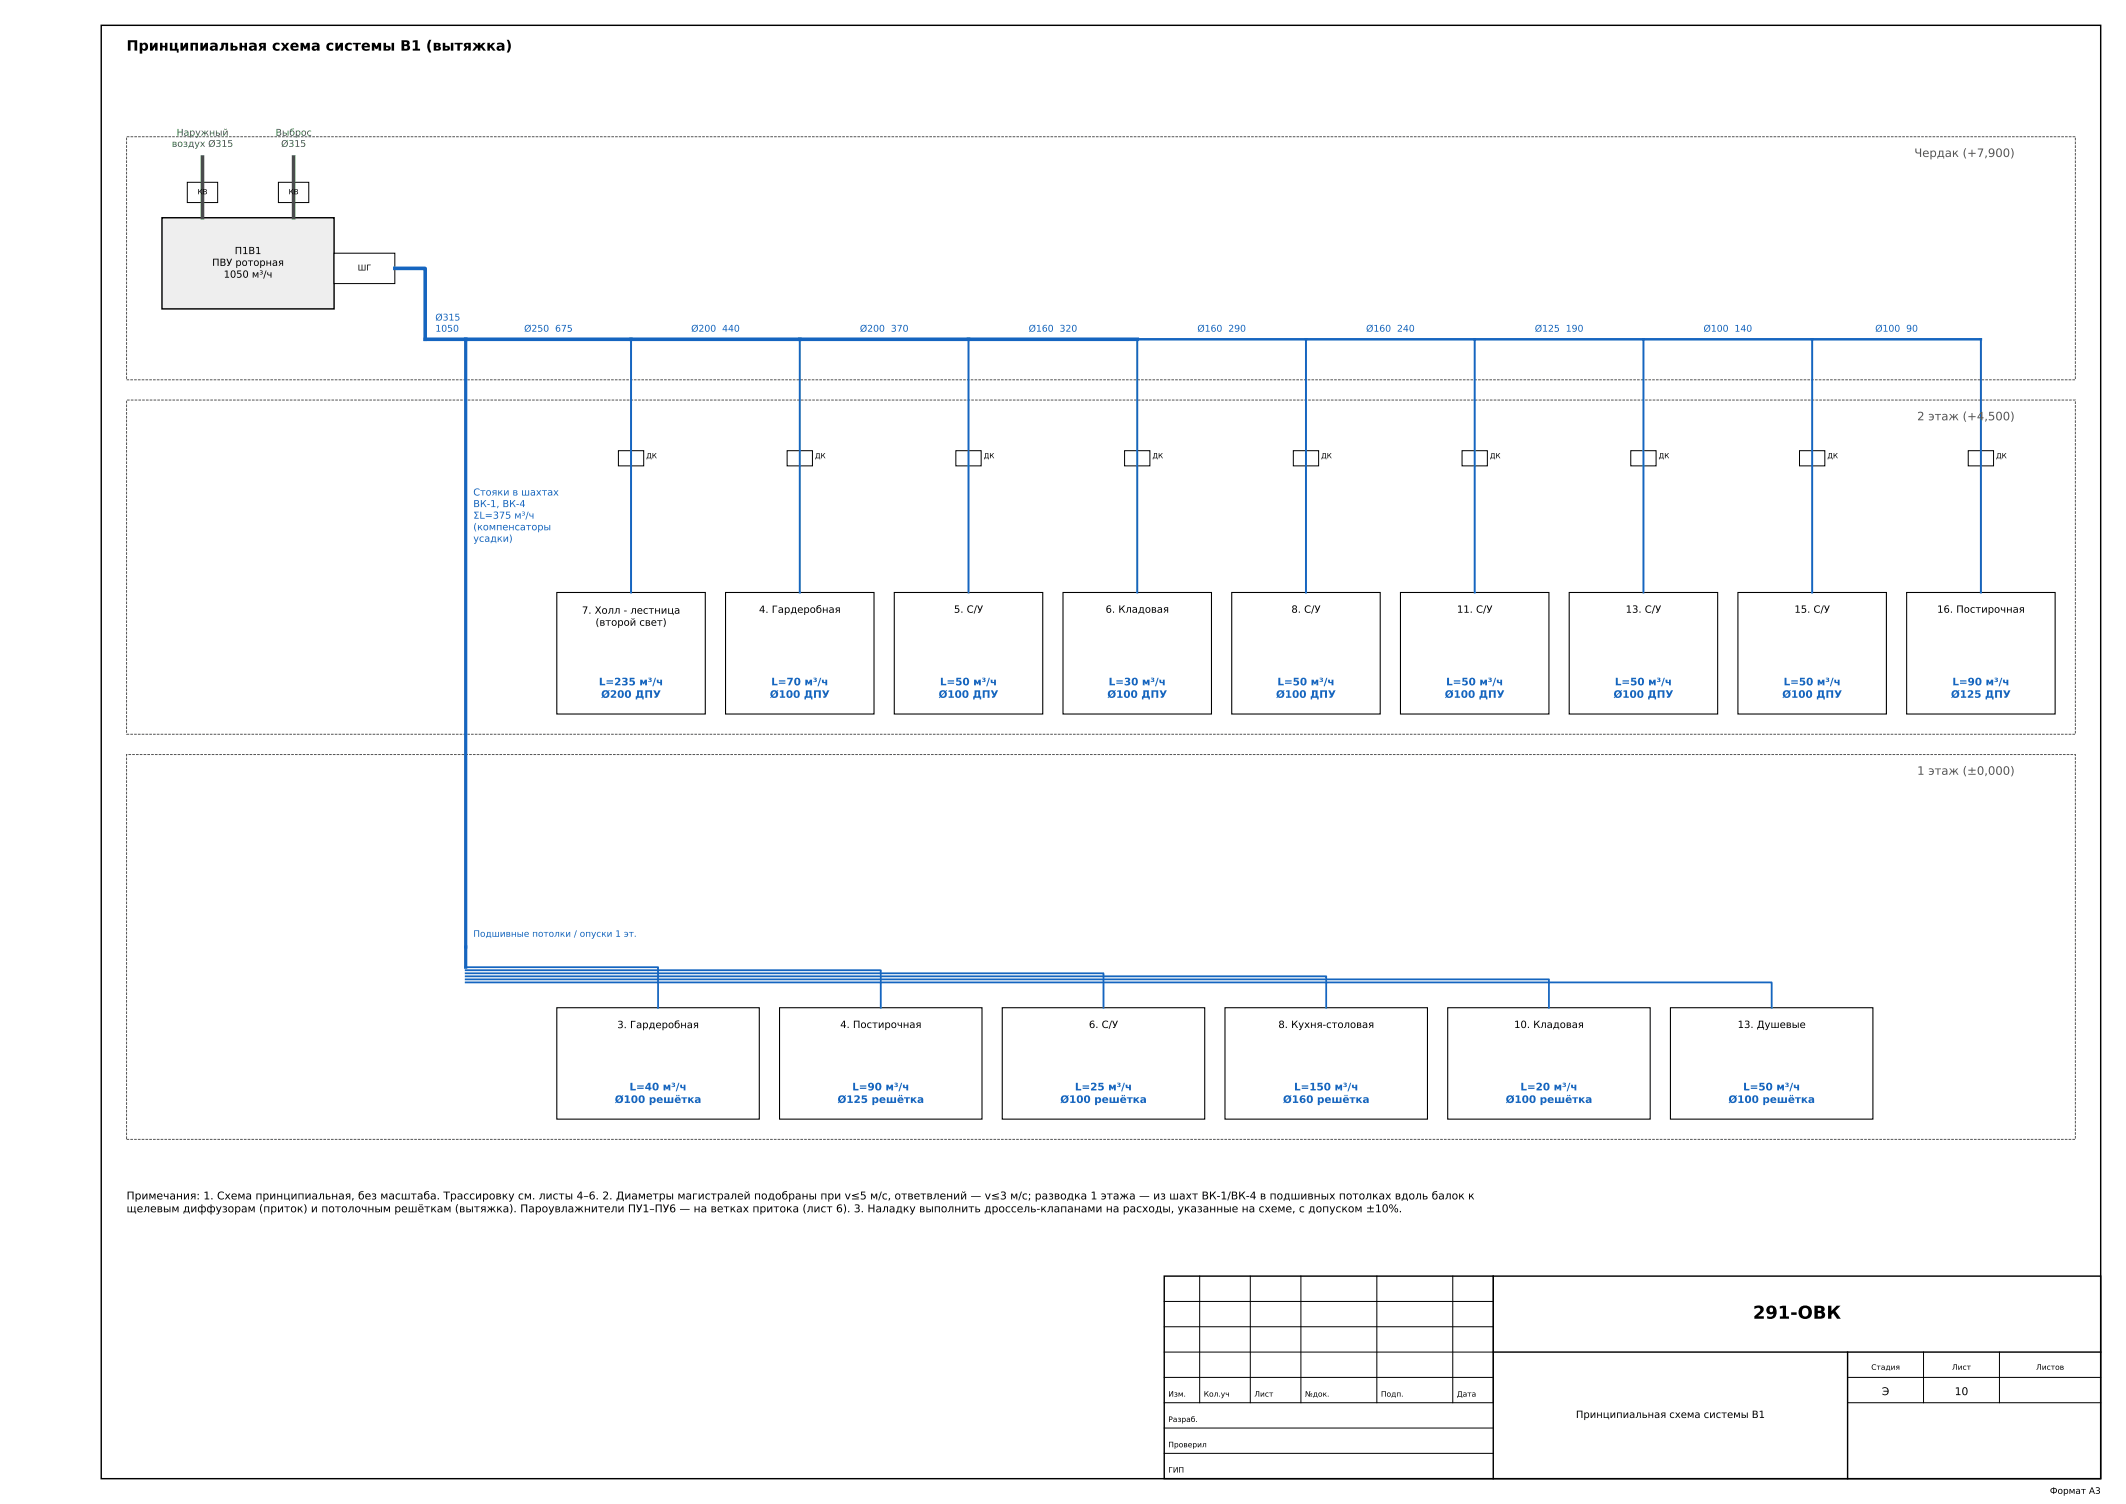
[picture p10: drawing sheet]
<svg xmlns="http://www.w3.org/2000/svg" width="420mm" height="297mm" viewBox="0 0 420 297" stroke-linecap="round" stroke-linejoin="round" font-family="sans-serif">
<defs><g id="words">
<text font-size="3.5" x="346.3" y="260.4">291-ОВК</text>
<text font-size="2.8" x="25" y="10">Принципиальная схема системы В1 (вытяжка)</text>
<g font-size="2.3" fill="#555">
<text x="378.2" y="31">Чердак (+7,900)</text>
<text x="378.7" y="83">2 этаж (+4,500)</text>
<text x="378.7" y="153">1 этаж (±0,000)</text>
</g>
<g font-size="2.1">
<text x="25" y="236.9">Примечания: 1. Схема принципиальная, без масштаба. Трассировку см. листы 4–6. 2. Диаметры магистралей подобраны при v≤5 м/с, ответвлений — v≤3 м/с; разводка 1 этажа — из шахт ВК-1/ВК-4 в подшивных потолках вдоль балок к</text>
<text x="25" y="239.4">щелевым диффузорам (приток) и потолочным решёткам (вытяжка). Пароувлажнители ПУ1–ПУ6 — на ветках притока (лист 6). 3. Наладку выполнить дроссель-клапанами на расходы, указанные на схеме, с допуском ±10%.</text>
<text x="371.8" y="275.5">Э</text>
<text x="386.2" y="275.5">10</text>
</g>
<g font-size="2">
<text x="115" y="121.2">7. Холл - лестница</text>
<text x="117.6" y="123.6">(второй свет)</text>
<text x="149.9" y="121">4. Гардеробная</text>
<text x="188.5" y="121">5. С/У</text>
<text x="218.4" y="121">6. Кладовая</text>
<text x="255.1" y="121">8. С/У</text>
<text x="287.8" y="121">11. С/У</text>
<text x="321.2" y="121">13. С/У</text>
<text x="354.5" y="121">15. С/У</text>
<text x="382.7" y="121">16. Постирочная</text>
<text x="121.9" y="203">3. Гардеробная</text>
<text x="166" y="203">4. Постирочная</text>
<text x="215.1" y="203">6. С/У</text>
<text x="252.5" y="203">8. Кухня-столовая</text>
<text x="299.1" y="203">10. Кладовая</text>
<text x="343.3" y="203">13. Душевые</text>
<text x="311.3" y="280">Принципиальная схема системы В1</text>
</g>
<g font-size="2" fill="#1565c0">
<text x="118.3" y="135.3">L=235 м³/ч</text>
<text x="118.8" y="137.8">Ø200 ДПУ</text>
<text x="152.1" y="137.8">Ø100 ДПУ</text>
<text x="152.4" y="135.3">L=70 м³/ч</text>
<text x="185.4" y="137.8">Ø100 ДПУ</text>
<text x="185.7" y="135.3">L=50 м³/ч</text>
<text x="218.8" y="137.8">Ø100 ДПУ</text>
<text x="219" y="135.3">L=30 м³/ч</text>
<text x="252.1" y="137.8">Ø100 ДПУ</text>
<text x="252.4" y="135.3">L=50 м³/ч</text>
<text x="285.4" y="137.8">Ø100 ДПУ</text>
<text x="285.7" y="135.3">L=50 м³/ч</text>
<text x="318.8" y="137.8">Ø100 ДПУ</text>
<text x="319" y="135.3">L=50 м³/ч</text>
<text x="352.1" y="137.8">Ø100 ДПУ</text>
<text x="352.4" y="135.3">L=50 м³/ч</text>
<text x="385.4" y="137.8">Ø125 ДПУ</text>
<text x="385.7" y="135.3">L=90 м³/ч</text>
<text x="124.4" y="215.3">L=40 м³/ч</text>
<text x="168.4" y="215.3">L=90 м³/ч</text>
<text x="212.4" y="215.3">L=25 м³/ч</text>
<text x="255.6" y="215.3">L=150 м³/ч</text>
<text x="300.4" y="215.3">L=20 м³/ч</text>
<text x="344.4" y="215.3">L=50 м³/ч</text>
<text x="121.5" y="217.8">Ø100 решётка</text>
<text x="165.5" y="217.8">Ø125 решётка</text>
<text x="209.5" y="217.8">Ø100 решётка</text>
<text x="253.5" y="217.8">Ø160 решётка</text>
<text x="297.5" y="217.8">Ø100 решётка</text>
<text x="341.5" y="217.8">Ø100 решётка</text>
</g>
<g font-size="1.9">
<text x="41.9" y="52.5">ПВУ роторная</text>
<text x="46.4" y="50.2">П1В1</text>
<text x="44.2" y="54.8">1050 м³/ч</text>
</g>
<g font-size="1.9" fill="#1565c0">
<text x="93.5" y="97.9">Стояки в шахтах</text>
<text x="93.5" y="100.1">ВК-1, ВК-4</text>
<text x="93.5" y="102.4">ΣL=375 м³/ч</text>
<text x="93.5" y="104.7">(компенсаторы</text>
<text x="93.5" y="107">усадки)</text>
</g>
<g font-size="1.8" fill="#2e7d32">
<text x="33.9" y="29">воздух Ø315</text>
<text x="34.9" y="26.8">Наружный</text>
<text x="54.4" y="26.8">Выброс</text>
<text x="55.5" y="29">Ø315</text>
</g>
<g font-size="1.8" fill="#1565c0">
<text x="86" y="63.3">Ø315</text>
<text x="86" y="65.5">1050</text>
<text x="103.5" y="65.5">Ø250 675</text>
<text x="136.5" y="65.5">Ø200 440</text>
<text x="169.9" y="65.5">Ø200 370</text>
<text x="203.2" y="65.5">Ø160 320</text>
<text x="236.5" y="65.5">Ø160 290</text>
<text x="269.9" y="65.5">Ø160 240</text>
<text x="303.2" y="65.5">Ø125 190</text>
<text x="336.5" y="65.5">Ø100 140</text>
<text x="370.5" y="65.5">Ø100 90</text>
<text x="93.5" y="185">Подшивные потолки / опуски 1 эт.</text>
</g>
<text font-size="1.8" x="405" y="295">Формат А3</text>
<text font-size="1.6" x="70.7" y="53.4">ШГ</text>
<g font-size="1.5">
<text x="230.8" y="275.8">Изм.</text>
<text x="237.8" y="275.8">Кол.уч</text>
<text x="247.8" y="275.8">Лист</text>
<text x="257.8" y="275.8">№док.</text>
<text x="272.8" y="275.8">Подп.</text>
<text x="287.8" y="275.8">Дата</text>
<text x="369.7" y="270.5">Стадия</text>
<text x="385.6" y="270.5">Лист</text>
<text x="402.2" y="270.5">Листов</text>
<text x="230.8" y="280.8">Разраб.</text>
<text x="230.8" y="285.8">Проверил</text>
<text x="230.8" y="290.8">ГИП</text>
</g>
<g font-size="1.4">
<text x="39" y="38.4">КВ</text>
<text x="57" y="38.4">КВ</text>
<text x="127.7" y="90.5">ДК</text>
<text x="161" y="90.5">ДК</text>
<text x="194.3" y="90.5">ДК</text>
<text x="227.7" y="90.5">ДК</text>
<text x="261" y="90.5">ДК</text>
<text x="294.3" y="90.5">ДК</text>
<text x="327.7" y="90.5">ДК</text>
<text x="361" y="90.5">ДК</text>
<text x="394.3" y="90.5">ДК</text>
</g>
</g></defs>
<path d="M20 5h395v287h-395zM230 252h185v40h-185z" fill="none" stroke="#000" stroke-width=".28"/>
<path d="M25 27h385v48h-385zM25 79h385v66h-385zM25 149h385v76h-385z" fill="none" stroke="#555" stroke-width=".2" stroke-dasharray=".5 .2" stroke-linecap="butt"/>
<path d="M32 43h34v18h-34z" fill="#eee" stroke="#000" stroke-width=".28"/>
<g fill="#fff" stroke="#000" stroke-width=".2">
<path d="M37 36h6v4h-6z"/>
<path d="M55 36h6v4h-6z"/>
<path d="M66 50h12v6h-12z"/>
</g>
<path d="M110 199h40v22h-40zM154 199h40v22h-40zM198 199h40v22h-40zM242 199h40v22h-40zM286 199h40v22h-40zM330 199h40v22h-40z" fill="none" stroke="#000" stroke-width=".21"/>
<path d="M122.2 89h5v3h-5z" fill="#fff" stroke="#000" stroke-width=".2"/>
<path d="M110 117h29.3v24h-29.3z" fill="none" stroke="#000" stroke-width=".21"/>
<path d="M155.5 89h5v3h-5z" fill="#fff" stroke="#000" stroke-width=".2"/>
<path d="M143.3 117h29.4v24h-29.4z" fill="none" stroke="#000" stroke-width=".21"/>
<path d="M188.8 89h5v3h-5z" fill="#fff" stroke="#000" stroke-width=".2"/>
<path d="M176.7 117h29.3v24h-29.3z" fill="none" stroke="#000" stroke-width=".21"/>
<path d="M222.2 89h5v3h-5z" fill="#fff" stroke="#000" stroke-width=".2"/>
<path d="M210 117h29.3v24h-29.3z" fill="none" stroke="#000" stroke-width=".21"/>
<path d="M255.5 89h5v3h-5z" fill="#fff" stroke="#000" stroke-width=".2"/>
<path d="M243.3 117h29.4v24h-29.4z" fill="none" stroke="#000" stroke-width=".21"/>
<path d="M288.8 89h5v3h-5z" fill="#fff" stroke="#000" stroke-width=".2"/>
<path d="M276.7 117h29.3v24h-29.3z" fill="none" stroke="#000" stroke-width=".21"/>
<path d="M322.2 89h5v3h-5z" fill="#fff" stroke="#000" stroke-width=".2"/>
<path d="M310 117h29.3v24h-29.3z" fill="none" stroke="#000" stroke-width=".21"/>
<path d="M355.5 89h5v3h-5z" fill="#fff" stroke="#000" stroke-width=".2"/>
<path d="M343.3 117h29.4v24h-29.4z" fill="none" stroke="#000" stroke-width=".21"/>
<path d="M388.8 89h5v3h-5z" fill="#fff" stroke="#000" stroke-width=".2"/>
<path d="M376.7 117h29.3v24h-29.3z" fill="none" stroke="#000" stroke-width=".21"/>
<g fill="none" stroke="#000" stroke-width=".2">
<path d="M230 257h65M237 252v25M247 252v25M257 252v25M272 252v25M287 252v25M295 252v25h-65M230 272h65M230 267h65M230 262h65M365 277h50M365 272h50"/>
<path d="M380 267v10M395 267v10M230 287h65M230 282h65"/>
</g>
<path d="M295 252v40M295 267h120M365 267v25" fill="none" stroke="#000" stroke-width=".28"/>
<path d="M40 31v12M58 31v12" fill="none" stroke="#2e7d32" stroke-width=".71"/>
<path d="M78 53h6v14h140.7" fill="none" stroke="#1565c0" stroke-width=".71"/>
<path d="M92 67v124" fill="none" stroke="#1565c0" stroke-width=".63"/>
<path d="M92 191h38v8M92 191.6h82v7.4M92 192.2h126v6.8M92 192.8h170v6.2M92 193.4h214v5.6M92 194h258v5" fill="none" stroke="#1565c0" stroke-width=".35"/>
<path d="M124.7 67v50M158 67v50M191.3 67v50M224.7 67v50M258 67v50M291.3 67v50M324.7 67v50M358 67v50M391.3 67v50" fill="none" stroke="#1565c0" stroke-width=".39"/>
<path d="M224.7 67h166.6" fill="none" stroke="#1565c0" stroke-width=".49"/>
<use href="#words"/>
</svg>
